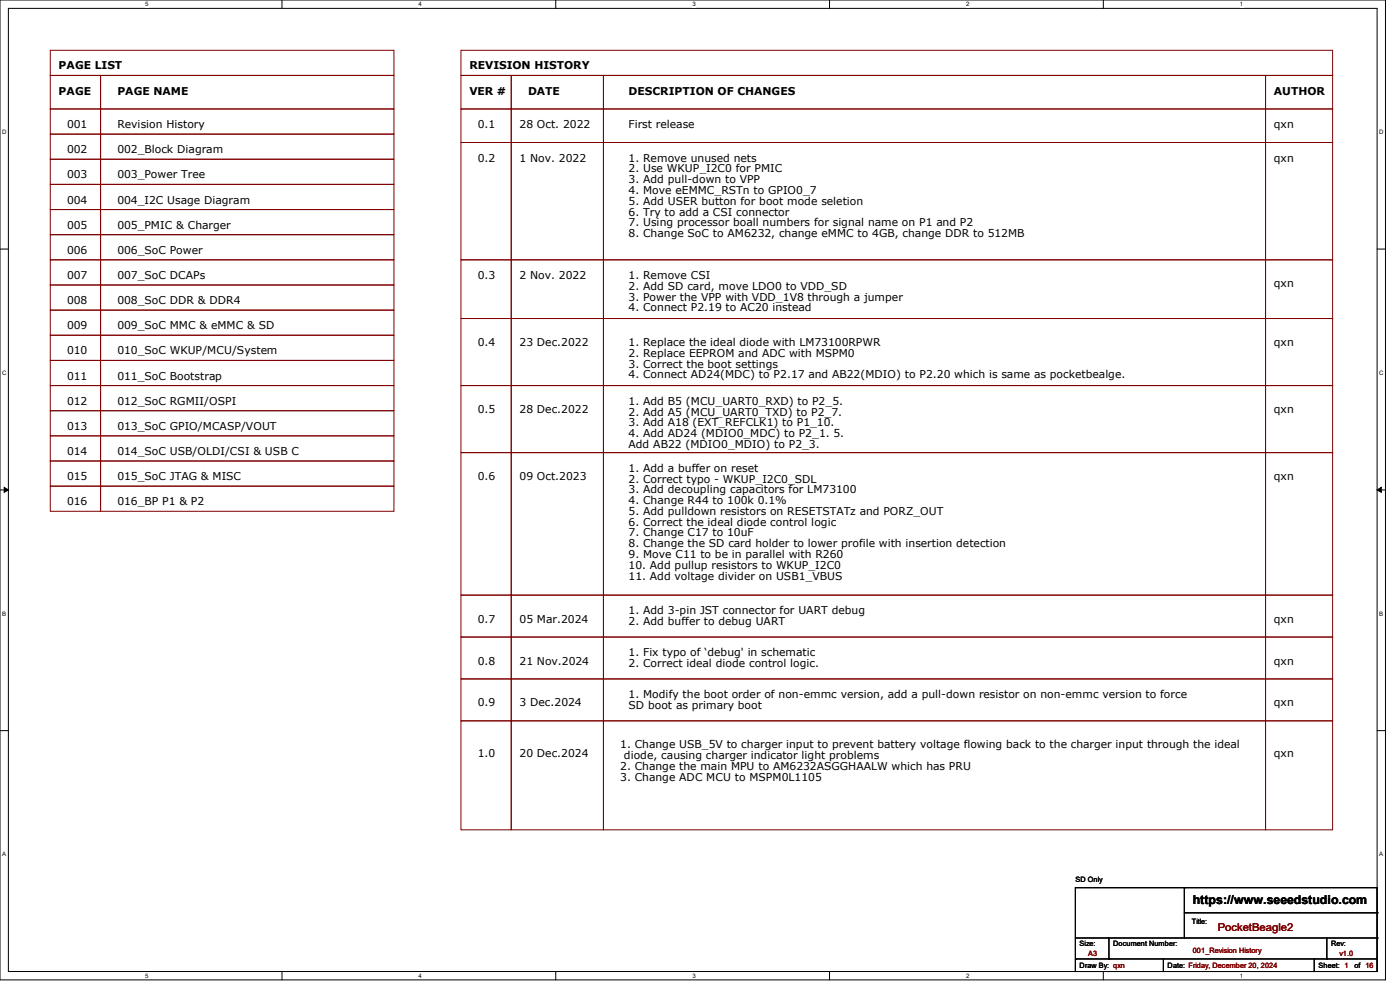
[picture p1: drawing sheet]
<svg xmlns="http://www.w3.org/2000/svg" width="297mm" height="210mm" viewBox="0 0 297 210" stroke-linecap="round" stroke-linejoin="round" font-family="sans-serif">
<defs><g id="words">
<text font-size="2.6" x="253" y="191.8">https://www.seeedstudio.com</text>
<g font-size="2.3">
<text x="12.4" y="14.7">PAGE LIST</text>
<text x="99.6" y="14.7">REVISION HISTORY</text>
<text x="12.4" y="20.1">PAGE</text>
<text x="24.9" y="20.1">PAGE NAME</text>
<text x="99.6" y="20.1">VER #</text>
<text x="112" y="20.1">DATE</text>
<text x="133.3" y="20.1">DESCRIPTION OF CHANGES</text>
<text x="270.3" y="20.1">AUTHOR</text>
<text x="14.2" y="27.2">001</text>
<text x="24.9" y="27.2">Revision History</text>
<text x="101.3" y="27.2">0.1</text>
<text x="110.2" y="27.2">28 Oct. 2022</text>
<text x="133.3" y="27.2">First release</text>
<text x="270.3" y="27.2">qxn</text>
<text x="14.2" y="32.5">002</text>
<text x="24.9" y="32.5">002_Block Diagram</text>
<text x="101.3" y="34.3">0.2</text>
<text x="110.2" y="34.3">1 Nov. 2022</text>
<text x="133.3" y="34.3">1. Remove unused nets</text>
<text x="270.3" y="34.3">qxn</text>
<text x="14.2" y="37.8">003</text>
<text x="24.9" y="37.8">003_Power Tree</text>
<text x="133.3" y="36.6">2. Use WKUP_I2C0 for PMIC</text>
<text x="133.3" y="38.9">3. Add pull-down to VPP</text>
<text x="133.3" y="41.1">4. Move eEMMC_RSTn to GPIO0_7</text>
<text x="14.2" y="43.2">004</text>
<text x="24.9" y="43.2">004_I2C Usage Diagram</text>
<text x="133.3" y="43.4">5. Add USER button for boot mode seletion</text>
<text x="133.3" y="45.7">6. Try to add a CSI connector</text>
<text x="14.2" y="48.5">005</text>
<text x="14.2" y="53.8">006</text>
<text x="24.9" y="48.5">005_PMIC &amp; Charger</text>
<text x="24.9" y="53.8">006_SoC Power</text>
<text x="133.3" y="48">7. Using processor boall numbers for signal name on P1 and P2</text>
<text x="133.3" y="50.3">8. Change SoC to AM6232, change eMMC to 4GB, change DDR to 512MB</text>
<text x="14.2" y="59.2">007</text>
<text x="24.9" y="59.2">007_SoC DCAPs</text>
<text x="101.3" y="59.2">0.3</text>
<text x="110.2" y="59.2">2 Nov. 2022</text>
<text x="133.3" y="59.2">1. Remove CSI</text>
<text x="14.2" y="64.5">008</text>
<text x="24.9" y="64.5">008_SoC DDR &amp; DDR4</text>
<text x="133.3" y="61.5">2. Add SD card, move LDO0 to VDD_SD</text>
<text x="133.3" y="63.8">3. Power the VPP with VDD_1V8 through a jumper</text>
<text x="270.3" y="61">qxn</text>
<text x="14.2" y="69.9">009</text>
<text x="24.9" y="69.9">009_SoC MMC &amp; eMMC &amp; SD</text>
<text x="133.3" y="66">4. Connect P2.19 to AC20 instead</text>
<text x="14.2" y="75.2">010</text>
<text x="24.9" y="75.2">010_SoC WKUP/MCU/System</text>
<text x="101.3" y="73.4">0.4</text>
<text x="110.2" y="73.4">23 Dec.2022</text>
<text x="133.3" y="73.4">1. Replace the ideal diode with LM73100RPWR</text>
<text x="133.3" y="75.7">2. Replace EEPROM and ADC with MSPM0</text>
<text x="133.3" y="78">3. Correct the boot settings</text>
<text x="270.3" y="73.4">qxn</text>
<text x="14.2" y="80.5">011</text>
<text x="24.9" y="80.5">011_SoC Bootstrap</text>
<text x="133.3" y="80.3">4. Connect AD24(MDC) to P2.17 and AB22(MDIO) to P2.20 which is same as pocketbealge.</text>
<text x="14.2" y="85.9">012</text>
<text x="24.9" y="85.9">012_SoC RGMII/OSPI</text>
<text x="101.3" y="87.6">0.5</text>
<text x="110.2" y="87.6">28 Dec.2022</text>
<text x="133.3" y="85.9">1. Add B5 (MCU_UART0_RXD) to P2_5.</text>
<text x="133.3" y="88.1">2. Add A5 (MCU_UART0_TXD) to P2_7.</text>
<text x="270.3" y="87.6">qxn</text>
<text x="14.2" y="91.2">013</text>
<text x="24.9" y="91.2">013_SoC GPIO/MCASP/VOUT</text>
<text x="133.3" y="90.4">3. Add A18 (EXT_REFCLK1) to P1_10.</text>
<text x="133.3" y="92.7">4. Add AD24 (MDIO0_MDC) to P2_1. 5.</text>
<text x="133.3" y="95">Add AB22 (MDIO0_MDIO) to P2_3.</text>
<text x="14.2" y="96.5">014</text>
<text x="14.2" y="101.9">015</text>
<text x="24.9" y="96.5">014_SoC USB/OLDI/CSI &amp; USB C</text>
<text x="24.9" y="101.9">015_SoC JTAG &amp; MISC</text>
<text x="101.3" y="101.9">0.6</text>
<text x="110.2" y="101.9">09 Oct.2023</text>
<text x="133.3" y="100.1">1. Add a buffer on reset</text>
<text x="270.3" y="101.9">qxn</text>
<text x="14.2" y="107.2">016</text>
<text x="24.9" y="107.2">016_BP P1 &amp; P2</text>
<text x="133.3" y="102.4">2. Correct typo - WKUP_I2C0_SDL</text>
<text x="133.3" y="104.6">3. Add decoupling capacitors for LM73100</text>
<text x="133.3" y="106.9">4. Change R44 to 100k 0.1%</text>
<text x="133.3" y="109.2">5. Add pulldown resistors on RESETSTATz and PORZ_OUT</text>
<text x="133.3" y="111.5">6. Correct the ideal diode control logic</text>
<text x="133.3" y="113.8">7. Change C17 to 10uF</text>
<text x="133.3" y="116.1">8. Change the SD card holder to lower profile with insertion detection</text>
<text x="133.3" y="118.4">9. Move C11 to be in parallel with R260</text>
<text x="133.3" y="120.6">10. Add pullup resistors to WKUP_I2C0</text>
<text x="133.3" y="122.9">11. Add voltage divider on USB1_VBUS</text>
<text x="133.3" y="130.3">1. Add 3-pin JST connector for UART debug</text>
<text x="101.3" y="132.1">0.7</text>
<text x="110.2" y="132.1">05 Mar.2024</text>
<text x="133.3" y="132.6">2. Add buffer to debug UART</text>
<text x="270.3" y="132.1">qxn</text>
<text x="101.3" y="141">0.8</text>
<text x="110.2" y="141">21 Nov.2024</text>
<text x="133.3" y="139.2">1. Fix typo of ‘debug' in schematic</text>
<text x="133.3" y="141.5">2. Correct ideal diode control logic.</text>
<text x="270.3" y="141">qxn</text>
<text x="101.3" y="149.9">0.9</text>
<text x="110.2" y="149.9">3 Dec.2024</text>
<text x="133.3" y="148.1">1. Modify the boot order of non-emmc version, add a pull-down resistor on non-emmc version to force</text>
<text x="270.3" y="149.9">qxn</text>
<text x="133.3" y="150.4">SD boot as primary boot</text>
<text x="101.3" y="160.5">1.0</text>
<text x="110.2" y="160.5">20 Dec.2024</text>
<text x="131.6" y="158.8">1. Change USB_5V to charger input to prevent battery voltage flowing back to the charger input through the ideal</text>
<text x="132.4" y="161">diode, causing charger indicator light problems</text>
<text x="270.3" y="160.5">qxn</text>
<text x="131.6" y="163.3">2. Change the main MPU to AM6232ASGGHAALW which has PRU</text>
<text x="131.6" y="165.6">3. Change ADC MCU to MSPM0L1105</text>
</g>
<text font-size="2.3" fill="#800000" x="258.3" y="197.5">PocketBeagle2</text>
<g font-size="1.6">
<text x="228.1" y="187.1">SD Only</text>
<text x="252.8" y="196">Title:</text>
<text x="229" y="200.7">Size:</text>
<text x="236.1" y="200.7">Document Number:</text>
<text x="282.4" y="200.7">Rev:</text>
<text x="229" y="205.4">Draw By: qxn</text>
<text x="247.7" y="205.4">Date: Friday, December 20, 2024</text>
<text x="279.7" y="205.4">Sheet: 1</text>
<text x="287.3" y="205.4">of 16</text>
</g>
<g font-size="1.6" fill="#800000">
<text x="230.8" y="202.7">A3</text>
<text x="253" y="202.2">001_Revision History</text>
<text x="284.2" y="202.7">v1.0</text>
</g>
<g font-size="1.3">
<text x="30.8" y="1.3">5</text>
<text x="88.8" y="1.3">4</text>
<text x="146.9" y="1.3">3</text>
<text x="205" y="1.3">2</text>
<text x="263.1" y="1.3">1</text>
<text x=".5" y="28.4">D</text>
<text x="292.6" y="28.4">D</text>
<text x=".5" y="79.5">C</text>
<text x="292.6" y="79.5">C</text>
<text x=".5" y="130.6">B</text>
<text x="292.6" y="130.6">B</text>
<text x=".5" y="181.7">A</text>
<text x="292.6" y="181.7">A</text>
<text x="30.8" y="207.4">5</text>
<text x="88.8" y="207.4">4</text>
<text x="146.9" y="207.4">3</text>
<text x="205" y="207.4">2</text>
<text x="263.1" y="207.4">1</text>
</g>
</g></defs>
<path d="M0 0h293.9v207.9h-293.9zM1.8 1.8h290.3v204.3h-290.3z" fill="none" stroke="#000" stroke-width=".21"/>
<g fill="#fff">
<path d="M30.8 .2h.7v1.4h-.7z"/>
<path d="M30.8 206.2h.7v1.4h-.7z"/>
</g>
<path d="M59.8 0v1.8M59.8 206.1v1.8" fill="none" stroke="#000" stroke-width=".21"/>
<g fill="#fff">
<path d="M88.8 .2h.7v1.4h-.7z"/>
<path d="M88.8 206.2h.7v1.4h-.7z"/>
</g>
<path d="M117.9 0v1.8M117.9 206.1v1.8" fill="none" stroke="#000" stroke-width=".21"/>
<g fill="#fff">
<path d="M146.9 .2h.7v1.4h-.7z"/>
<path d="M146.9 206.2h.7v1.4h-.7z"/>
</g>
<path d="M176 0v1.8M176 206.1v1.8" fill="none" stroke="#000" stroke-width=".21"/>
<g fill="#fff">
<path d="M205 .2h.7v1.4h-.7z"/>
<path d="M205 206.2h.7v1.4h-.7z"/>
</g>
<path d="M234.1 0v1.8M234.1 206.1v1.8" fill="none" stroke="#000" stroke-width=".21"/>
<g fill="#fff">
<path d="M263.1 .2h.6v1.4h-.6z"/>
<path d="M263.1 206.2h.6v1.4h-.6z"/>
<path d="M.5 27.3h.9v1.4h-.9z"/>
<path d="M292.6 27.3h.9v1.4h-.9z"/>
<path d="M.5 78.4h.9v1.4h-.9z"/>
<path d="M292.6 78.4h.9v1.4h-.9z"/>
</g>
<path d="M0 52.8h1.8M292.1 52.8h1.8" fill="none" stroke="#000" stroke-width=".21"/>
<g fill="#fff">
<path d="M.5 129.5h.8v1.4h-.8z"/>
<path d="M292.6 129.5h.8v1.4h-.8z"/>
</g>
<path d="M0 103.9h1.8M292.1 103.9h1.8" fill="none" stroke="#000" stroke-width=".21"/>
<path d="M.9 103.4l.9 .5-.9 .5zM292.1 103.9l.9-.5v1z" fill="#000" stroke="#000" stroke-width=".21"/>
<g fill="#fff">
<path d="M.5 180.5h.8v1.4h-.8z"/>
<path d="M292.6 180.5h.8v1.4h-.8z"/>
</g>
<g fill="none" stroke="#000" stroke-width=".21">
<path d="M0 155h1.8M292.1 155h1.8M228.1 188.3h64v17.8h-64zM228.1 199h64M235.2 199v4.4M251.2 188.3h.1M251.2 188.3v10.7M251.2 193.6h40.9M281.5 199v4.4M292.1 199h.1M292.1 193.6h.1M228.1 203.4h.1"/>
<path d="M228.1 203.4h64M235.2 203.4h.1M246.8 206.1h.1M246.8 203.4v2.7M278.8 206.1h.1M278.8 203.4v2.7M281.5 203.4h.1"/>
</g>
<g fill="none" stroke="#800000" stroke-width=".21">
<path d="M10.7 16h10.6v7.1h-10.6zM10.7 10.7h72.9v5.3h-72.9zM21.3 16h62.3v7.1h-62.3zM97.8 16h10.7v7.1h-10.7zM97.8 10.7h184.9v5.3h-184.9zM108.5 16h19.5v7.1h-19.5zM128 16h140.5v7.1h-140.5zM268.5 16h14.2v7.1h-14.2zM10.7 23.1h10.6v5.3h-10.6zM10.7 28.4h10.6v5.4h-10.6zM10.7 33.8h10.6v5.3h-10.6zM10.7 39.1h10.6v5.3h-10.6z"/>
<path d="M21.3 23.1h62.3v5.3h-62.3zM21.3 28.4h62.3v5.4h-62.3zM21.3 33.8h62.3v5.3h-62.3zM21.3 39.1h62.3v5.3h-62.3zM97.8 23.1h10.7v7.1h-10.7zM97.8 30.2h10.7v24.9h-10.7zM108.5 23.1h19.5v7.1h-19.5zM108.5 30.2h19.5v24.9h-19.5zM128 23.1h140.5v7.1h-140.5zM128 30.2h140.5v24.9h-140.5zM268.5 23.1h14.2v7.1h-14.2zM268.5 30.2h14.2v24.9h-14.2z"/>
<path d="M10.7 44.4h10.6v5.4h-10.6zM10.7 49.8h10.6v5.3h-10.6zM10.7 55.1h10.6v5.4h-10.6zM21.3 55.1h62.3v5.4h-62.3zM21.3 44.4h62.3v5.4h-62.3zM21.3 49.8h62.3v5.3h-62.3zM97.8 55.1h10.7v12.5h-10.7zM108.5 55.1h19.5v12.5h-19.5zM128 55.1h140.5v12.5h-140.5zM268.5 55.1h14.2v12.5h-14.2zM10.7 60.5h10.6v5.3h-10.6zM10.7 65.8h10.6v5.3h-10.6z"/>
<path d="M10.7 71.1h10.6v5.4h-10.6zM10.7 76.5h10.6v5.3h-10.6zM21.3 60.5h62.3v5.3h-62.3zM21.3 76.5h62.3v5.3h-62.3zM21.3 65.8h62.3v5.3h-62.3zM21.3 71.1h62.3v5.4h-62.3zM97.8 67.6h10.7v14.2h-10.7zM108.5 67.6h19.5v14.2h-19.5zM128 67.6h140.5v14.2h-140.5zM268.5 67.6h14.2v14.2h-14.2zM10.7 97.8h10.6v5.3h-10.6zM10.7 81.8h10.6v5.3h-10.6z"/>
<path d="M10.7 87.1h10.6v5.4h-10.6zM10.7 92.5h10.6v5.3h-10.6zM21.3 87.1h62.3v5.4h-62.3zM21.3 81.8h62.3v5.3h-62.3zM21.3 92.5h62.3v5.3h-62.3zM21.3 97.8h62.3v5.3h-62.3zM97.8 81.8h10.7v14.2h-10.7zM97.8 96h10.7v30.2h-10.7zM108.5 81.8h19.5v14.2h-19.5zM108.5 96h19.5v30.2h-19.5zM128 81.8h140.5v14.2h-140.5zM128 96h140.5v30.2h-140.5z"/>
<path d="M268.5 81.8h14.2v14.2h-14.2zM268.5 96h14.2v30.2h-14.2zM10.7 103.1h10.6v5.4h-10.6zM21.3 103.1h62.3v5.4h-62.3zM97.8 126.2h10.7v8.9h-10.7zM97.8 135.1h10.7v8.9h-10.7zM108.5 126.2h19.5v8.9h-19.5zM108.5 135.1h19.5v8.9h-19.5zM128 126.2h140.5v8.9h-140.5zM128 135.1h140.5v8.9h-140.5zM268.5 126.2h14.2v8.9h-14.2zM268.5 135.1h14.2v8.9h-14.2z"/>
<path d="M97.8 144h10.7v8.9h-10.7zM97.8 152.9h10.7v23.1h-10.7zM108.5 144h19.5v8.9h-19.5zM108.5 152.9h19.5v23.1h-19.5zM128 144h140.5v8.9h-140.5zM128 152.9h140.5v23.1h-140.5zM268.5 144h14.2v8.9h-14.2zM268.5 152.9h14.2v23.1h-14.2z"/>
</g>
<use href="#words"/>
</svg>
